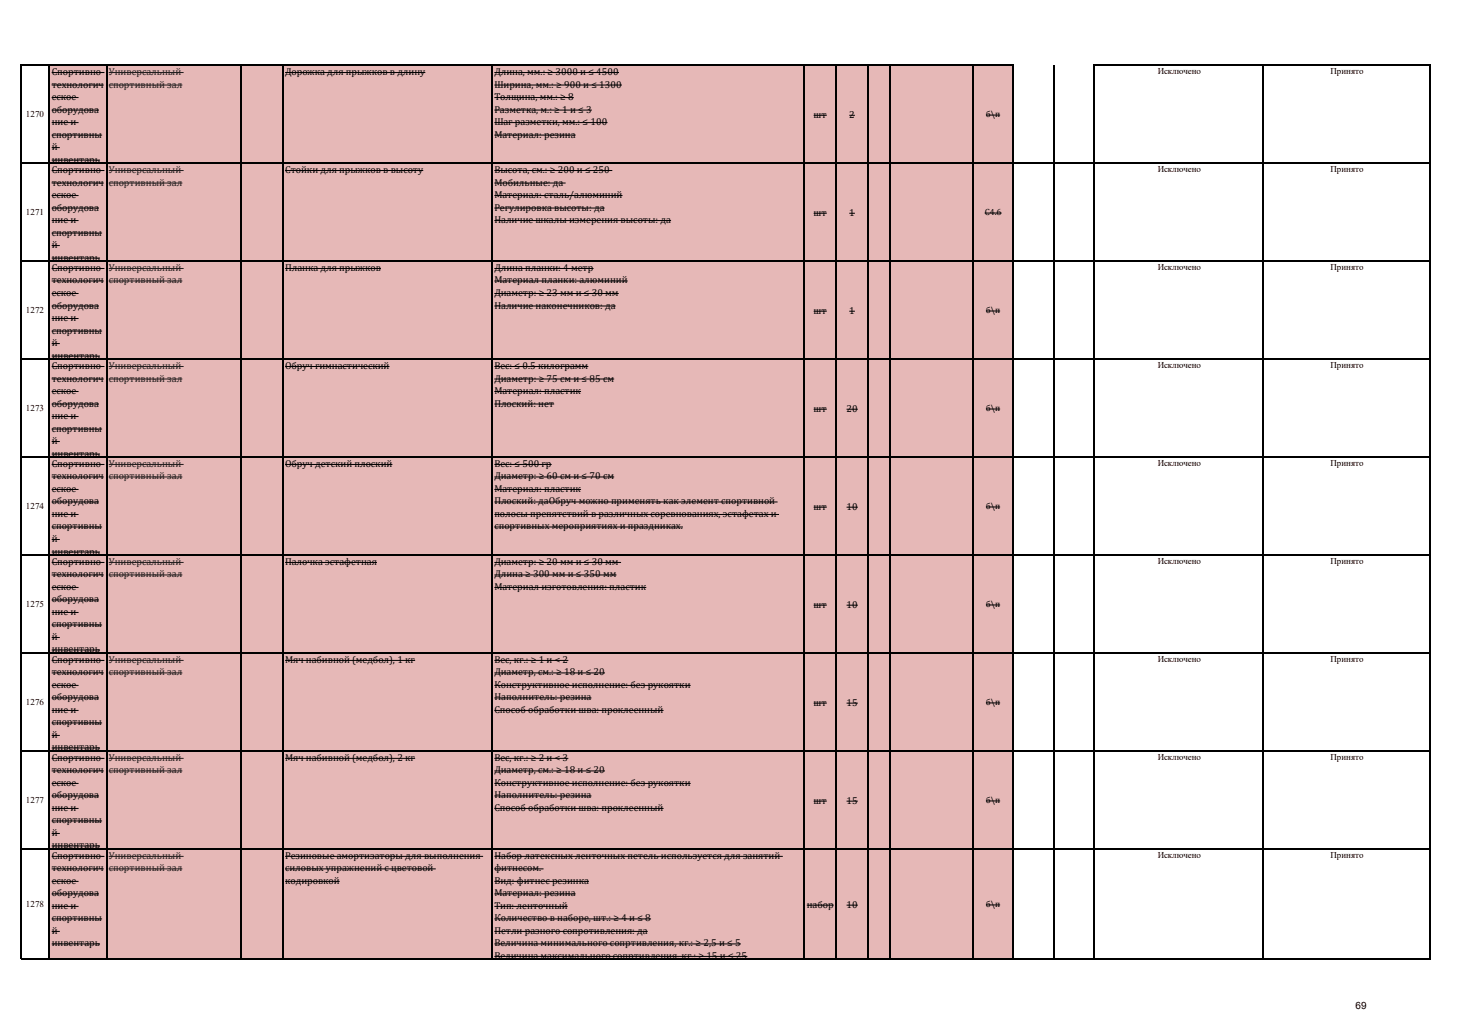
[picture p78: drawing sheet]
<svg xmlns="http://www.w3.org/2000/svg" width="297mm" height="210mm" viewBox="0 0 297 210" stroke-linecap="round" stroke-linejoin="round" font-family="sans-serif">
<defs><g id="words">
<g font-size="2">
<text x="10.5" y="15.2">Спортивно-</text>
<text x="10.5" y="17.8">технологич</text>
<text x="57.9" y="15.2">Дорожка для прыжков в длину</text>
<text x="100.4" y="15.2">Длина, мм.: ≥ 3000 и ≤ 4500</text>
<text x="100.4" y="17.8">Ширина, мм.: ≥ 900 и ≤ 1300</text>
<text x="10.5" y="20.3">еское</text>
<text x="10.5" y="22.9">оборудова</text>
<text x="100.4" y="20.3">Толщина, мм.: ≥ 8</text>
<text x="100.4" y="22.9">Разметка, м.: ≥ 1 и ≤ 3</text>
<text x="165.3" y="23.9">шт</text>
<text x="172.5" y="23.9">2</text>
<text x="10.5" y="25.4">ние и</text>
<text x="10.5" y="27.9">спортивны</text>
<text x="100.4" y="25.4">Шаг разметки, мм.: ≤ 100</text>
<text x="100.4" y="27.9">Материал: резина</text>
<text x="10.5" y="30.5">й</text>
<text x="10.5" y="33">инвентарь</text>
<text x="10.5" y="35.1">Спортивно-</text>
<text x="57.9" y="35.1">Стойки для прыжков в высоту</text>
<text x="100.4" y="35.1">Высота, см.: ≥ 200 и ≤ 250</text>
<text x="10.5" y="37.7">технологич</text>
<text x="10.5" y="40.2">еское</text>
<text x="100.4" y="37.7">Мобильные: да</text>
<text x="100.4" y="40.2">Материал: сталь/алюминий</text>
<text x="10.5" y="42.8">оборудова</text>
<text x="10.5" y="45.3">ние и</text>
<text x="10.5" y="47.8">спортивны</text>
<text x="100.4" y="42.8">Регулировка высоты: да</text>
<text x="100.4" y="45.3">Наличие шкалы измерения высоты: да</text>
<text x="165.3" y="43.8">шт</text>
<text x="172.5" y="43.8">1</text>
<text x="10.5" y="50.4">й</text>
<text x="10.5" y="52.9">инвентарь</text>
<text x="10.5" y="55">Спортивно-</text>
<text x="10.5" y="57.6">технологич</text>
<text x="57.9" y="55">Планка для прыжков</text>
<text x="100.4" y="55">Длина планки: 4 метр</text>
<text x="100.4" y="57.6">Материал планки: алюминий</text>
<text x="10.5" y="60.1">еское</text>
<text x="10.5" y="62.7">оборудова</text>
<text x="10.5" y="65.2">ние и</text>
<text x="100.4" y="60.1">Диаметр: ≥ 23 мм и ≤ 30 мм</text>
<text x="100.4" y="62.7">Наличие наконечников: да</text>
<text x="165.3" y="63.7">шт</text>
<text x="172.5" y="63.7">1</text>
<text x="10.5" y="67.8">спортивны</text>
<text x="10.5" y="70.3">й</text>
<text x="10.5" y="72.8">инвентарь</text>
<text x="10.5" y="74.9">Спортивно-</text>
<text x="10.5" y="77.5">технологич</text>
<text x="57.9" y="74.9">Обруч гимнастический</text>
<text x="100.4" y="74.9">Вес: ≤ 0.5 килограмм</text>
<text x="100.4" y="77.5">Диаметр: ≥ 75 см и ≤ 85 см</text>
<text x="10.5" y="80">еское</text>
<text x="10.5" y="82.6">оборудова</text>
<text x="100.4" y="80">Материал: пластик</text>
<text x="100.4" y="82.6">Плоский: нет</text>
<text x="165.3" y="83.6">шт</text>
<text x="172" y="83.6">20</text>
<text x="10.5" y="85.1">ние и</text>
<text x="10.5" y="87.6">спортивны</text>
<text x="10.5" y="90.2">й</text>
<text x="10.5" y="92.7">инвентарь</text>
<text x="10.5" y="94.8">Спортивно-</text>
<text x="57.9" y="94.8">Обруч детский плоский</text>
<text x="100.4" y="94.8">Вес: ≤ 500 гр</text>
<text x="10.5" y="97.4">технологич</text>
<text x="10.5" y="99.9">еское</text>
<text x="100.4" y="97.4">Диаметр: ≥ 60 см и ≤ 70 см</text>
<text x="100.4" y="99.9">Материал: пластик</text>
<text x="10.5" y="102.5">оборудова</text>
<text x="10.5" y="105">ние и</text>
<text x="10.5" y="107.5">спортивны</text>
<text x="100.4" y="102.5">Плоский: даОбруч можно применять как элемент спортивной</text>
<text x="100.4" y="105">полосы препятствий в различных соревнованиях, эстафетах и</text>
<text x="100.4" y="107.5">спортивных мероприятиях и праздниках.</text>
<text x="165.3" y="103.5">шт</text>
<text x="172" y="103.5">10</text>
<text x="10.5" y="110.1">й</text>
<text x="10.5" y="112.6">инвентарь</text>
<text x="10.5" y="114.7">Спортивно-</text>
<text x="10.5" y="117.3">технологич</text>
<text x="10.5" y="119.8">еское</text>
<text x="57.9" y="114.7">Палочка эстафетная</text>
<text x="100.4" y="114.7">Диаметр: ≥ 20 мм и ≤ 30 мм</text>
<text x="100.4" y="117.3">Длина ≥ 300 мм и ≤ 350 мм</text>
<text x="100.4" y="119.8">Материал изготовления: пластик</text>
<text x="10.5" y="122.4">оборудова</text>
<text x="10.5" y="124.9">ние и</text>
<text x="165.3" y="123.4">шт</text>
<text x="172" y="123.4">10</text>
<text x="10.5" y="127.4">спортивны</text>
<text x="10.5" y="130">й</text>
<text x="10.5" y="132.5">инвентарь</text>
<text x="10.5" y="134.6">Спортивно-</text>
<text x="10.5" y="137.2">технологич</text>
<text x="57.9" y="134.6">Мяч набивной (медбол), 1 кг</text>
<text x="100.4" y="134.6">Вес, кг.: ≥ 1 и &lt; 2</text>
<text x="100.4" y="137.2">Диаметр, см.: ≥ 18 и ≤ 20</text>
<text x="10.5" y="139.7">еское</text>
<text x="10.5" y="142.3">оборудова</text>
<text x="100.4" y="139.7">Конструктивное исполнение: без рукоятки</text>
<text x="100.4" y="142.3">Наполнитель: резина</text>
<text x="165.3" y="143.3">шт</text>
<text x="172" y="143.3">15</text>
<text x="10.5" y="144.8">ние и</text>
<text x="10.5" y="147.3">спортивны</text>
<text x="10.5" y="149.9">й</text>
<text x="100.4" y="144.8">Способ обработки шва: проклеенный</text>
<text x="10.5" y="152.4">инвентарь</text>
<text x="10.5" y="154.5">Спортивно-</text>
<text x="57.9" y="154.5">Мяч набивной (медбол), 2 кг</text>
<text x="100.4" y="154.5">Вес, кг.: ≥ 2 и &lt; 3</text>
<text x="10.5" y="157.1">технологич</text>
<text x="10.5" y="159.6">еское</text>
<text x="100.4" y="157.1">Диаметр, см.: ≥ 18 и ≤ 20</text>
<text x="100.4" y="159.6">Конструктивное исполнение: без рукоятки</text>
<text x="10.5" y="162.2">оборудова</text>
<text x="10.5" y="164.7">ние и</text>
<text x="10.5" y="167.3">спортивны</text>
<text x="100.4" y="162.2">Наполнитель: резина</text>
<text x="100.4" y="164.7">Способ обработки шва: проклеенный</text>
<text x="165.3" y="163.2">шт</text>
<text x="172" y="163.2">15</text>
<text x="10.5" y="169.8">й</text>
<text x="10.5" y="172.3">инвентарь</text>
<text x="10.5" y="174.4">Спортивно-</text>
<text x="10.5" y="177">технологич</text>
<text x="10.5" y="179.5">еское</text>
<text x="57.9" y="174.4">Резиновые амортизаторы для выполнения</text>
<text x="57.9" y="177">силовых упражнений с цветовой</text>
<text x="57.9" y="179.5">кодировкой</text>
<text x="100.4" y="174.4">Набор латексных ленточных петель используется для занятий</text>
<text x="100.4" y="177">фитнесом.</text>
<text x="100.4" y="179.5">Вид: фитнес резинка</text>
<text x="10.5" y="182.1">оборудова</text>
<text x="10.5" y="184.6">ние и</text>
<text x="100.4" y="182.1">Материал: резина</text>
<text x="100.4" y="184.6">Тип: ленточный</text>
<text x="163.9" y="184.4">набор</text>
<text x="172" y="184.4">10</text>
<text x="10.5" y="187.1">спортивны</text>
<text x="10.5" y="189.7">й</text>
<text x="100.4" y="187.1">Количество в наборе, шт.: ≥ 4 и ≤ 8</text>
<text x="100.4" y="189.7">Петли разного сопротивления: да</text>
<text x="10.5" y="192.2">инвентарь</text>
<text x="100.4" y="192.2">Величина минимального сопртивления, кг.: ≥ 2,5 и ≤ 5</text>
<text x="100.4" y="194.8">Величина максимального сопртивления, кг.: ≥ 15 и ≤ 25</text>
<text x="275.4" y="205">69</text>
</g>
<g font-size="2" fill="#1f1f1f">
<text x="22.1" y="15.2">Универсальный</text>
<text x="22.1" y="17.8">спортивный зал</text>
<text x="22.1" y="35.1">Универсальный</text>
<text x="22.1" y="37.7">спортивный зал</text>
<text x="22.1" y="55">Универсальный</text>
<text x="22.1" y="57.6">спортивный зал</text>
<text x="22.1" y="74.9">Универсальный</text>
<text x="22.1" y="77.5">спортивный зал</text>
<text x="22.1" y="94.8">Универсальный</text>
<text x="22.1" y="97.4">спортивный зал</text>
<text x="22.1" y="114.7">Универсальный</text>
<text x="22.1" y="117.3">спортивный зал</text>
<text x="22.1" y="134.6">Универсальный</text>
<text x="22.1" y="137.2">спортивный зал</text>
<text x="22.1" y="154.5">Универсальный</text>
<text x="22.1" y="157.1">спортивный зал</text>
<text x="22.1" y="174.4">Универсальный</text>
<text x="22.1" y="177">спортивный зал</text>
</g>
<g font-size="1.8">
<text x="235.2" y="15.1">Исключено</text>
<text x="270.3" y="15.1">Принято</text>
<text x="5.2" y="23.8">1270</text>
<text x="200.3" y="23.8">б\п</text>
<text x="235.2" y="35">Исключено</text>
<text x="270.3" y="35">Принято</text>
<text x="5.2" y="43.7">1271</text>
<text x="200" y="43.7">С4.6</text>
<text x="235.2" y="54.9">Исключено</text>
<text x="270.3" y="54.9">Принято</text>
<text x="5.2" y="63.6">1272</text>
<text x="200.3" y="63.6">б\п</text>
<text x="235.2" y="74.8">Исключено</text>
<text x="270.3" y="74.8">Принято</text>
<text x="5.2" y="83.5">1273</text>
<text x="200.3" y="83.5">б\п</text>
<text x="235.2" y="94.7">Исключено</text>
<text x="270.3" y="94.7">Принято</text>
<text x="5.2" y="103.4">1274</text>
<text x="200.3" y="103.4">б\п</text>
<text x="235.2" y="114.6">Исключено</text>
<text x="270.3" y="114.6">Принято</text>
<text x="5.2" y="123.3">1275</text>
<text x="200.3" y="123.3">б\п</text>
<text x="235.2" y="134.5">Исключено</text>
<text x="270.3" y="134.5">Принято</text>
<text x="5.2" y="143.2">1276</text>
<text x="200.3" y="143.2">б\п</text>
<text x="235.2" y="154.4">Исключено</text>
<text x="270.3" y="154.4">Принято</text>
<text x="5.2" y="163.1">1277</text>
<text x="200.3" y="163.1">б\п</text>
<text x="235.2" y="174.3">Исключено</text>
<text x="270.3" y="174.3">Принято</text>
<text x="5.2" y="184.2">1278</text>
<text x="200.3" y="184.3">б\п</text>
</g>
</g></defs>
<path d="M10 13.3h195.8v181.5h-195.8z" fill-rule="evenodd" fill="#e6b8b7"/>
<g fill="none" stroke="#000" stroke-width=".2">
<path d="M10.5 14.7h10.7M10.5 17.3h10.6M10.5 19.8h5.5M57.9 14.7h28.5M100.4 14.7h25.3M100.4 17.3h25.9M100.4 19.8h16.2M10.5 22.4h9.6M10.5 24.9h5.5M10.5 27.4h10.2M10.5 30h1.6M10.5 32.5h9.8"/>
<path d="M10.5 34.6h10.7M10.5 37.2h10.6M10.5 39.7h5.5M57.9 34.6h28.1M100.4 22.4h19.8M100.4 24.9h23M100.4 27.4h16.5M100.4 34.6h24M100.4 37.2h14.5M100.4 39.7h26.1M165.3 23.4h2.7M172.5 23.4h1.2"/>
<path d="M200.3 23.4h2.9M10.5 42.3h9.6M10.5 44.8h5.5M10.5 47.3h10.2M10.5 49.9h1.6M10.5 52.4h9.8M10.5 54.5h10.7M10.5 57.1h10.6M10.5 59.6h5.5M57.9 54.5h19.5M100.4 42.3h22.4M100.4 44.8h35.9"/>
<path d="M100.4 54.5h20.2M100.4 57.1h27.1M100.4 59.6h25.3M165.3 43.3h2.7M172.5 43.3h1.2M200 43.3h3.5M10.5 62.2h9.6M10.5 64.7h5.5M10.5 67.2h10.2M10.5 69.8h1.6M10.5 72.3h9.8M10.5 74.4h10.7"/>
<path d="M10.5 77h10.6M10.5 79.5h5.5M57.9 74.4h21.2M100.4 62.2h24.7M100.4 74.4h19.1M100.4 77h24.4M100.4 79.5h17.6M165.3 63.2h2.7M172.5 63.2h1.2M200.3 63.2h2.9M10.5 82.1h9.6M10.5 84.6h5.5"/>
<path d="M10.5 87.1h10.2M10.5 89.7h1.6M10.5 92.2h9.8M10.5 94.3h10.7M10.5 96.9h10.6M10.5 99.4h5.5M57.9 94.3h21.8M100.4 82.1h12.2M100.4 94.3h11.7M100.4 96.9h24.4M100.4 99.4h17.6M165.3 83.1h2.7"/>
<path d="M172 83.1h2.3M200.3 83.1h2.9M10.5 102h9.6M10.5 104.5h5.5M10.5 107h10.2M10.5 109.6h1.6M10.5 112.1h9.8M10.5 114.2h10.7M10.5 116.8h10.6M10.5 119.3h5.5M57.9 114.2h18.7M100.4 102h57.6"/>
<path d="M100.4 104.5h57.9M100.4 107h38.3M100.4 114.2h25.8M100.4 116.8h24.8M100.4 119.3h30.9M165.3 103h2.7M172 103h2.3M200.3 103h2.9M10.5 121.9h9.6M10.5 124.4h5.5M10.5 126.9h10.2M10.5 129.5h1.6"/>
<path d="M10.5 132h9.8M10.5 134.1h10.7M10.5 136.7h10.6M10.5 139.2h5.5M57.9 134.1h26.4M100.4 134.1h15.1M100.4 136.7h22.5M100.4 139.2h39.9M165.3 122.9h2.7M172 122.9h2.3M200.3 122.9h2.9M10.5 141.8h9.6"/>
<path d="M10.5 144.3h5.5M10.5 146.8h10.2M10.5 149.4h1.6M10.5 151.9h9.8M10.5 154h10.7M10.5 156.6h10.6M10.5 159.1h5.5M57.9 154h26.4M100.4 141.8h19.8M100.4 144.3h34.4M100.4 154h15.1M100.4 156.6h22.5"/>
<path d="M100.4 159.1h39.9M165.3 142.8h2.7M172 142.8h2.3M200.3 142.8h2.9M10.5 161.7h9.6M10.5 164.2h5.5M10.5 166.7h10.2M10.5 169.3h1.6M10.5 171.8h9.8M10.5 173.9h10.7M10.5 176.5h10.6M10.5 179h5.5"/>
<path d="M57.9 173.9h40.2M57.9 176.5h30.6M57.9 179h11.1M100.4 161.7h19.8M100.4 164.2h34.4M100.4 173.9h58.6M100.4 176.5h10M100.4 179h19.3M165.3 162.7h2.7M172 162.7h2.3M200.3 162.7h2.9M10.5 181.6h9.6"/>
<path d="M10.5 184.1h5.5M10.5 186.6h10.2M10.5 189.2h1.6M10.5 191.7h9.8M100.4 181.6h16.5M100.4 184.1h14.9M100.4 186.6h31.9M100.4 189.2h31.2M100.4 191.7h50.1M100.4 194.3h51.4M163.9 183.8h5.5M172 183.8h2.3"/>
<path d="M200.3 183.8h2.9"/>
</g>
<g fill="none" stroke="#1f1f1f" stroke-width=".2">
<path d="M22.1 14.7h15.2M22.1 17.3h14.9M22.1 34.6h15.2M22.1 37.2h14.9M22.1 54.5h15.2M22.1 57.1h14.9M22.1 74.4h15.2M22.1 77h14.9M22.1 94.3h15.2M22.1 96.9h14.9M22.1 114.2h15.2M22.1 116.8h14.9"/>
<path d="M22.1 134.1h15.2M22.1 136.7h14.9M22.1 154h15.2M22.1 156.6h14.9M22.1 173.9h15.2M22.1 176.5h14.9"/>
</g>
<g fill="none" stroke="#000" stroke-width=".21">
<path d="M4.2 13.1v181.8M4.3 13.2h201.6M10.1 13.3v181.6M21.7 13.3v181.6M48.9 13.3v181.6M57.5 13.3v181.6M100 13.3v181.6M163.3 13.3v181.6M169.9 13.3v181.6M176.3 13.3v181.6M180.9 13.3v181.6M197.7 13.3v181.6"/>
<path d="M205.8 13.3v181.6M214 13.2v181.7M222.3 13.1v181.8M222.4 13.2h68.2M256.6 13.3v181.6M290.5 13.3v181.6M4.3 33.1h286.3M4.3 53h286.3M4.3 72.9h286.3M4.3 92.8h286.3M4.3 112.7h286.3M4.3 132.6h286.3"/>
<path d="M4.3 152.5h286.3M4.3 172.4h286.3M4.3 194.7h286.3"/>
</g>
<use href="#words"/>
</svg>
